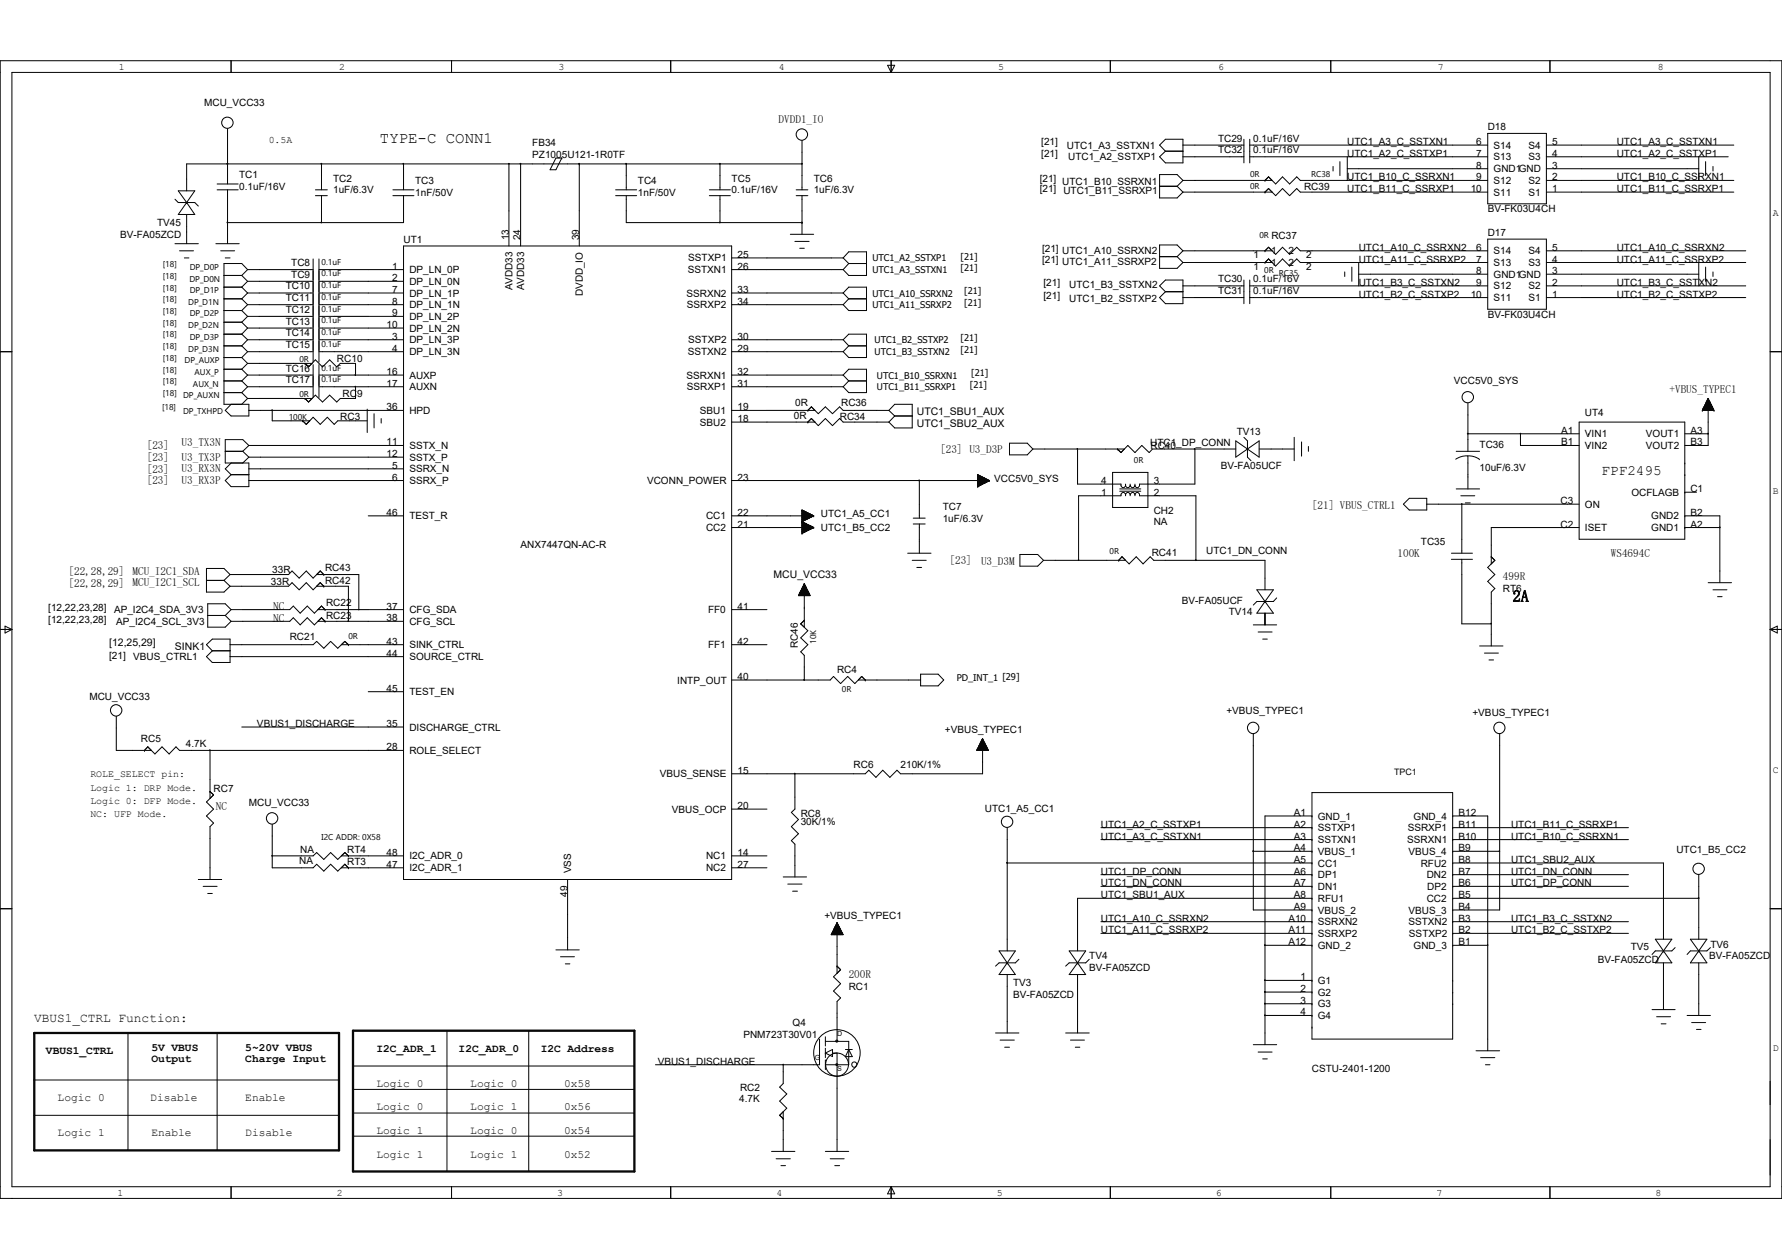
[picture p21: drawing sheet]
<svg xmlns="http://www.w3.org/2000/svg" width="297mm" height="210mm" viewBox="0 0 297 210" stroke-linecap="round" stroke-linejoin="round" font-family="sans-serif">
<defs><g id="words">
<g font-size="2.7">
<text x="252.1" y="100.2">2</text>
<text x="253.5" y="100.2">A</text>
</g>
<text font-size="2.6" x="63.3" y="23.8">TYPE-C CONN1</text>
<text font-size="2.4" x="267" y="79.1">FPF2495</text>
<text font-size="2.1" x="5.7" y="170.2">VBUS1_CTRL Function:</text>
<g font-size="1.9">
<text x="129.8" y="20.5">DD1I</text>
<text x="130.7" y="20.5">VD_O</text>
<text x="278.3" y="65.4">+BSTPC</text>
<text x="279.2" y="65.4">VU_YE1</text>
<text x="24.5" y="76.8">[3</text>
<text x="24.5" y="74.8">[3</text>
<text x="25.4" y="76.8">2] U_XP</text>
<text x="25.4" y="74.8">2]</text>
<text x="30.3" y="74.4">U_XN</text>
<text x="31.2" y="76.8">3T3</text>
<text x="31.2" y="74.4">3T3</text>
<text x="156.7" y="75.4">[3</text>
<text x="157.6" y="75.4">2]U_3</text>
<text x="162.5" y="75.4">3DP</text>
<text x="24.5" y="80.7">[3</text>
<text x="24.5" y="78.7">[3</text>
<text x="25.4" y="80.7">2] U_XP</text>
<text x="25.4" y="78.7">2] U_XN</text>
<text x="31.2" y="80.6">3R3</text>
<text x="31.2" y="78.7">3R3</text>
<text x="218.7" y="84.8">[1</text>
<text x="219.6" y="84.8">2]VU_TL</text>
<text x="224.3" y="84.8">BSCR1</text>
<text x="11.4" y="95.8">[22,9</text>
<text x="12.4" y="95.8">2,82] MUIC_D</text>
<text x="23" y="95.7">C_21SA</text>
<text x="158.3" y="94">[3</text>
<text x="159.2" y="94">2] U_3</text>
<text x="164.5" y="94.1">3DM</text>
<text x="233" y="92.8">10</text>
<text x="233.9" y="92.8">0K</text>
<text x="268.5" y="92.8">W49C</text>
<text x="269.4" y="92.8">S64</text>
<text x="11.4" y="97.7">[22,9</text>
<text x="12.4" y="97.7">2,82] MUIC_C</text>
<text x="23" y="97.7">C_21SL</text>
<text x="45.5" y="101.6">N</text>
<text x="46.5" y="101.6">C</text>
<text x="250.5" y="96.7">49</text>
<text x="251.5" y="96.7">9R</text>
<text x="45.5" y="103.5">N</text>
<text x="46.5" y="103.5">C</text>
<text x="36" y="135">N</text>
<text x="36.9" y="135">C</text>
<text x="141.5" y="162.9">20</text>
<text x="142.4" y="162.9">0R</text>
<text x="7.7" y="175.6">VBUS1_CTRL</text>
<text x="25.2" y="175">5V VBUS</text>
<text x="25.2" y="177">Output</text>
<text x="40.9" y="175">5~20V VBUS</text>
<text x="40.9" y="177">Charge Input</text>
<text x="62.7" y="175.3">I2C_ADR_1</text>
<text x="76.5" y="175.3">I2C_ADR_0</text>
<text x="90.1" y="175.3">I2C Address</text>
<text x="9.6" y="183.4">Logic 0</text>
<text x="25.1" y="183.4">Disable</text>
<text x="40.9" y="183.4">Enable</text>
<text x="62.7" y="181.1">Logic 0</text>
<text x="62.7" y="185">Logic 0</text>
<text x="78.4" y="181.1">Logic 0</text>
<text x="78.4" y="185">Logic 1</text>
<text x="94" y="181.1">0x58</text>
<text x="94" y="185">0x56</text>
<text x="9.6" y="189.3">Logic 1</text>
<text x="25.2" y="189.3">Enable</text>
<text x="40.9" y="189.3">Disable</text>
<text x="62.7" y="188.9">Logic 1</text>
<text x="78.4" y="188.9">Logic 0</text>
<text x="94" y="188.9">0x54</text>
<text x="62.7" y="192.8">Logic 1</text>
<text x="78.4" y="192.8">Logic 1</text>
<text x="94" y="192.8">0x52</text>
</g>
<g font-size="1.7">
<text x="34" y="17.7">MCU_VCC33</text>
<text x="203" y="23.6">TC29</text>
<text x="208.9" y="23.6">0.1uF/16V</text>
<text x="248" y="21.6">D18</text>
<text x="39.9" y="29.7">TC1</text>
<text x="88.7" y="24.4">FB34</text>
<text x="88.7" y="26.3">PZ1005U121-1R0TF</text>
<text x="173.6" y="26.2">[21]</text>
<text x="173.6" y="24.2">[21]</text>
<text x="177.8" y="24.8">UTC1_A3_SSTXN1</text>
<text x="178.1" y="26.7">UTC1_A2_SSTXP1</text>
<text x="203" y="25.6">TC32</text>
<text x="208.9" y="25.6">0.1uF/16V</text>
<text x="224.6" y="26.1">UTC1_A2_C_SSTXP1</text>
<text x="224.6" y="24.2">UTC1_A3_C_SSTXN1</text>
<text x="246.1" y="24.2">6</text>
<text x="246.1" y="26.1">7</text>
<text x="246.1" y="28.1">8</text>
<text x="249" y="24.8">S14</text>
<text x="249" y="26.7">S13</text>
<text x="249" y="28.7">GND1GND</text>
<text x="254.8" y="26.7">S3</text>
<text x="254.8" y="24.8">S4</text>
<text x="258.7" y="28.1">3</text>
<text x="258.7" y="26.1">4</text>
<text x="258.7" y="24.2">5</text>
<text x="269.5" y="26.1">UTC1_A2_C_SSTXP1</text>
<text x="269.5" y="24.2">UTC1_A3_C_SSTXN1</text>
<text x="39.9" y="31.6">0.1uF/16V</text>
<text x="55.5" y="30.3">TC2</text>
<text x="55.5" y="32.2">1uF/6.3V</text>
<text x="69.2" y="30.6">TC3</text>
<text x="69.2" y="32.6">1nF/50V</text>
<text x="106.3" y="30.6">TC4</text>
<text x="106.3" y="32.6">1nF/50V</text>
<text x="122" y="30.3">TC5</text>
<text x="122" y="32.2">0.1uF/16V</text>
<text x="135.6" y="30.3">TC6</text>
<text x="135.6" y="32.2">1uF/6.3V</text>
<text x="173.3" y="32">[21] UTC1_B11_SSRXP1</text>
<text x="173.3" y="30.3">[21]</text>
<text x="177.1" y="30.8">UTC1_B10_SSRXN1</text>
<text x="217.4" y="31.6">RC39</text>
<text x="224.6" y="30.1">UTC1_B10_C_SSRXN1</text>
<text x="224.6" y="32">UTC1_B11_C_SSRXP1</text>
<text x="245.1" y="32">10</text>
<text x="246.1" y="30.1">9</text>
<text x="248" y="35.3">BV-FK03U4CH</text>
<text x="249" y="30.6">S12</text>
<text x="249" y="32.6">S11</text>
<text x="254.8" y="32.6">S1</text>
<text x="254.8" y="30.6">S2</text>
<text x="258.7" y="32">1</text>
<text x="258.7" y="30.1">2</text>
<text x="269.5" y="30.1">UTC1_B10_C_SSRXN1</text>
<text x="269.5" y="32">UTC1_B11_C_SSRXP1</text>
<text x="20" y="39.6">BV-FA05ZCD</text>
<text x="26.2" y="37.7">TV45</text>
<text x="67.3" y="40.4">UT1</text>
<text x="84.8" y="40" transform="rotate(-90 84.8 40)">13</text>
<text x="86.8" y="40" transform="rotate(-90 86.8 40)">24</text>
<text x="96.6" y="40" transform="rotate(-90 96.6 40)">39</text>
<text x="173.7" y="42">[21] UTC1_A10_SSRXN2</text>
<text x="211.9" y="39.8">RC37</text>
<text x="226.5" y="41.8">UTC1_A10_C_SSRXN2</text>
<text x="246.1" y="41.8">6</text>
<text x="248" y="39.2">D17</text>
<text x="258.7" y="41.8">5</text>
<text x="269.5" y="41.8">UTC1_A10_C_SSRXN2</text>
<text x="48.6" y="44.3">TC8</text>
<text x="48.6" y="46.3">TC9</text>
<text x="65.4" y="44.9">1</text>
<text x="65.4" y="46.9">2</text>
<text x="68.2" y="45.5">DP_LN_0P</text>
<text x="68.2" y="47.5">DP_LN_0N</text>
<text x="114.6" y="45.5">SSTXN1</text>
<text x="114.7" y="43.6">SSTXP1</text>
<text x="122.9" y="44.9">26</text>
<text x="122.9" y="43">25</text>
<text x="173.7" y="43.7">[21] UTC1_A11_SSRXP2</text>
<text x="173.9" y="47.6">[21]</text>
<text x="203" y="47">TC30</text>
<text x="208.9" y="47">0.1uF/16V</text>
<text x="209" y="44.9">1</text>
<text x="209" y="43">1</text>
<text x="211.9" y="44.3">1</text>
<text x="211.9" y="42.4">1</text>
<text x="214.8" y="44.3">2</text>
<text x="214.8" y="42.4">2</text>
<text x="217.7" y="44.9">2</text>
<text x="217.7" y="43">2</text>
<text x="226.5" y="47.6">UTC1_B3_C_SSTXN2</text>
<text x="226.5" y="43.7">UTC1_A11_C_SSRXP2</text>
<text x="246.1" y="43.7">7</text>
<text x="246.1" y="45.7">8</text>
<text x="246.1" y="47.6">9</text>
<text x="249" y="42.4">S14</text>
<text x="249" y="44.3">S13</text>
<text x="249" y="46.3">GND1GND</text>
<text x="254.8" y="44.3">S3</text>
<text x="254.8" y="42.4">S4</text>
<text x="258.7" y="47.6">2</text>
<text x="258.7" y="45.7">3</text>
<text x="258.7" y="43.7">4</text>
<text x="269.5" y="43.7">UTC1_A11_C_SSRXP2</text>
<text x="269.5" y="47.6">UTC1_B3_C_SSTXN2</text>
<text x="47.6" y="48.2">TC10</text>
<text x="47.6" y="50.2">TC11</text>
<text x="47.6" y="52.2">TC12</text>
<text x="65.4" y="48.8">7</text>
<text x="65.4" y="50.8">8</text>
<text x="65.4" y="52.7">9</text>
<text x="68.2" y="49.4">DP_LN_1P</text>
<text x="68.2" y="51.4">DP_LN_1N</text>
<text x="68.2" y="53.3">DP_LN_2P</text>
<text x="85.4" y="48.4" transform="rotate(-90 85.4 48.4)">AVDD33</text>
<text x="87.4" y="48.4" transform="rotate(-90 87.4 48.4)">AVDD33</text>
<text x="97.2" y="49.3" transform="rotate(-90 97.2 49.3)">DVDD_IO</text>
<text x="114.4" y="49.4">SSRXN2</text>
<text x="114.5" y="51.4">SSRXP2</text>
<text x="122.9" y="50.8">34</text>
<text x="122.9" y="48.8">33</text>
<text x="173.9" y="49.8">[21]</text>
<text x="178.2" y="50.4">UTC1_B2_SSTXP2</text>
<text x="178.2" y="48">UTC1_B3_SSTXN2</text>
<text x="203" y="49">TC31</text>
<text x="208.9" y="49">0.1uF/16V</text>
<text x="226.5" y="49.6">UTC1_B2_C_SSTXP2</text>
<text x="245.1" y="49.6">10</text>
<text x="248" y="52.9">BV-FK03U4CH</text>
<text x="249" y="48.2">S12</text>
<text x="249" y="50.2">S11</text>
<text x="254.8" y="50.2">S1</text>
<text x="254.8" y="48.2">S2</text>
<text x="258.7" y="49.6">1</text>
<text x="269.5" y="49.6">UTC1_B2_C_SSTXP2</text>
<text x="47.6" y="54.1">TC13</text>
<text x="47.6" y="56">TC14</text>
<text x="47.6" y="58">TC15</text>
<text x="64.4" y="54.7">10</text>
<text x="65.4" y="56.6">3</text>
<text x="65.4" y="58.6">4</text>
<text x="68.2" y="57.2">DP_LN_3P</text>
<text x="68.2" y="59.2">DP_LN_3N</text>
<text x="68.2" y="55.2">DP_LN_2N</text>
<text x="114.6" y="59.2">SSTXN2</text>
<text x="114.7" y="57.2">SSTXP2</text>
<text x="122.9" y="56.6">30</text>
<text x="122.9" y="58.6">29</text>
<text x="47.6" y="61.9">TC16</text>
<text x="47.6" y="63.9">TC17</text>
<text x="56.2" y="60.3">RC10</text>
<text x="64.4" y="62.5">16</text>
<text x="64.4" y="64.4">17</text>
<text x="68.2" y="63.1">AUXP</text>
<text x="68.2" y="65">AUXN</text>
<text x="114.4" y="63.1">SSRXN1</text>
<text x="114.5" y="65">SSRXP1</text>
<text x="122.9" y="62.5">32</text>
<text x="122.9" y="64.4">31</text>
<text x="242.4" y="64.1">VCC5V0_SYS</text>
<text x="56.7" y="69.9">RC3</text>
<text x="57.1" y="66.2">RC9</text>
<text x="64.4" y="68.4">36</text>
<text x="68.2" y="69">HPD</text>
<text x="116.7" y="70.9">SBU2</text>
<text x="116.7" y="69">SBU1</text>
<text x="122.9" y="70.3">18</text>
<text x="122.9" y="68.4">19</text>
<text x="132.3" y="69.7">0R</text>
<text x="132.5" y="67.6">0R</text>
<text x="140" y="69.9">RC34</text>
<text x="140.2" y="67.6">RC36</text>
<text x="152.8" y="69.1">UTC1_SBU1_AUX</text>
<text x="152.8" y="71.1">UTC1_SBU2_AUX</text>
<text x="264.2" y="69.3">UT4</text>
<text x="64.4" y="74.2">11</text>
<text x="64.4" y="76.2">12</text>
<text x="68.2" y="74.8">SSTX_N</text>
<text x="68.2" y="76.8">SSTX_P</text>
<text x="191.7" y="74.4">UTC1_DP_CONN</text>
<text x="191.8" y="74.8">RC40</text>
<text x="206.2" y="72.5">TV13</text>
<text x="246.6" y="74.6">TC36</text>
<text x="260.2" y="74.2">B1</text>
<text x="260.2" y="72.3">A1</text>
<text x="264.2" y="74.8">VIN2</text>
<text x="264.2" y="72.9">VIN1</text>
<text x="274.4" y="74.8">VOUT2</text>
<text x="274.4" y="72.9">VOUT1</text>
<text x="281.8" y="74.2">B3</text>
<text x="281.8" y="72.3">A3</text>
<text x="65.4" y="78.1">5</text>
<text x="65.4" y="80.1">6</text>
<text x="68.2" y="78.7">SSRX_N</text>
<text x="68.2" y="80.6">SSRX_P</text>
<text x="107.9" y="80.6">VCONN_POWER</text>
<text x="122.9" y="80.1">23</text>
<text x="165.7" y="80.3">VCC5V0_SYS</text>
<text x="183.6" y="82.6">1</text>
<text x="183.6" y="80.6">4</text>
<text x="192.3" y="80.6">3</text>
<text x="192.3" y="82.6">2</text>
<text x="203.5" y="78.1">BV-FA05UCF</text>
<text x="246.6" y="78.5">10uF/6.3V</text>
<text x="260.1" y="84">C3</text>
<text x="271.9" y="82.6">OCFLAGB</text>
<text x="281.8" y="82">C1</text>
<text x="64.4" y="85.9">46</text>
<text x="68.2" y="86.5">TEST_R</text>
<text x="117.7" y="88.5">CC2</text>
<text x="117.7" y="86.5">CC1</text>
<text x="122.9" y="87.9">21</text>
<text x="122.9" y="85.9">22</text>
<text x="136.8" y="86.1">UTC1_A5_CC1</text>
<text x="136.8" y="88.5">UTC1_B5_CC2</text>
<text x="157.1" y="85">TC7</text>
<text x="157.1" y="86.9">1uF/6.3V</text>
<text x="192.3" y="85.6">CH2</text>
<text x="192.3" y="87.5">NA</text>
<text x="260.1" y="87.9">C2</text>
<text x="264.2" y="88.5">ISET</text>
<text x="264.2" y="84.6">ON</text>
<text x="275.2" y="88.5">GND1</text>
<text x="275.2" y="86.5">GND2</text>
<text x="281.8" y="87.9">A2</text>
<text x="281.8" y="85.9">B2</text>
<text x="45.4" y="95.5">33R</text>
<text x="54.2" y="95.1">RC43</text>
<text x="86.8" y="91.2">ANX7447QN-AC-R</text>
<text x="192" y="92.6">RC41</text>
<text x="201.1" y="92.4">UTC1_DN_CONN</text>
<text x="236.9" y="90.8">TC35</text>
<text x="8" y="101.8">[12,22,23,28]</text>
<text x="45.2" y="97.5">33R</text>
<text x="54.2" y="97.3">RC42</text>
<text x="54.4" y="101">RC22</text>
<text x="64.4" y="101.6">37</text>
<text x="122.9" y="101.6">41</text>
<text x="128.9" y="96.3">MCU_VCC33</text>
<text x="197" y="100.6">BV-FA05UCF</text>
<text x="250.5" y="98.6">RT6</text>
<text x="8" y="103.7">[12,22,23,28]</text>
<text x="18.2" y="107.7">[12,25,29]</text>
<text x="19" y="102.2">AP_I2C4_SDA_3V3</text>
<text x="19.4" y="104.1">AP_I2C4_SCL_3V3</text>
<text x="48.3" y="106.6">RC21</text>
<text x="54.4" y="103.1">RC23</text>
<text x="64.4" y="107.4">43</text>
<text x="64.4" y="103.5">38</text>
<text x="68.2" y="108">SINK_CTRL</text>
<text x="68.2" y="104.1">CFG_SCL</text>
<text x="68.2" y="102.2">CFG_SDA</text>
<text x="118" y="102.2">FF0</text>
<text x="118" y="108">FF1</text>
<text x="122.9" y="107.4">42</text>
<text x="133" y="108" transform="rotate(-90 133 108)">RC46</text>
<text x="204.8" y="102.5">TV14</text>
<text x="18.2" y="109.8">[21]</text>
<text x="22.2" y="109.9">VBUS_CTRL1</text>
<text x="29.2" y="108.2">SINK1</text>
<text x="64.4" y="109.4">44</text>
<text x="68.2" y="110">SOURCE_CTRL</text>
<text x="112.9" y="113.9">INTP_OUT</text>
<text x="122.9" y="113.3">40</text>
<text x="139.5" y="112.1">RC4</text>
<text x="14.9" y="116.6">MCU_VCC33</text>
<text x="64.4" y="115.2">45</text>
<text x="68.2" y="115.8">TEST_EN</text>
<text x="204.4" y="119">+VBUS_TYPEC1</text>
<text x="245.4" y="119.3">+VBUS_TYPEC1</text>
<text x="23.5" y="123.7">RC5</text>
<text x="31" y="124.4">4.7K</text>
<text x="42.8" y="121.1">VBUS1_DISCHARGE</text>
<text x="64.4" y="125">28</text>
<text x="64.4" y="121.1">35</text>
<text x="68.2" y="125.6">ROLE_SELECT</text>
<text x="68.2" y="121.7">DISCHARGE_CTRL</text>
<text x="157.5" y="122.1">+VBUS_TYPEC1</text>
<text x="35.6" y="131.9">RC7</text>
<text x="110" y="129.5">VBUS_SENSE</text>
<text x="122.9" y="128.9">15</text>
<text x="142.3" y="127.9">RC6</text>
<text x="150.1" y="127.9">210K/1%</text>
<text x="41.5" y="134.2">MCU_VCC33</text>
<text x="112" y="135.4">VBUS_OCP</text>
<text x="122.9" y="134.8">20</text>
<text x="133.5" y="136.1">RC8</text>
<text x="133.5" y="137.5">30K/1%</text>
<text x="164.2" y="135.3">UTC1_A5_CC1</text>
<text x="183.5" y="137.9">UTC1_A2_C_SSTXP1</text>
<text x="215.7" y="137.9">A2</text>
<text x="215.7" y="135.9">A1</text>
<text x="219.7" y="136.5">GND_1</text>
<text x="235.6" y="136.5">GND_4</text>
<text x="243.1" y="137.9">B11</text>
<text x="243.1" y="135.9">B12</text>
<text x="251.9" y="137.9">UTC1_B11_C_SSRXP1</text>
<text x="49.9" y="144">NA</text>
<text x="50" y="142">NA</text>
<text x="57.9" y="142">RT4</text>
<text x="64.4" y="142.6">48</text>
<text x="68.2" y="143.2">I2C_ADR_0</text>
<text x="117.7" y="143.2">NC1</text>
<text x="122.9" y="142.6">14</text>
<text x="183.5" y="139.9">UTC1_A3_C_SSTXN1</text>
<text x="215.7" y="143.8">A5</text>
<text x="215.7" y="141.8">A4</text>
<text x="215.7" y="139.9">A3</text>
<text x="219.7" y="142.4">VBUS_1</text>
<text x="219.7" y="140.5">SSTXN1</text>
<text x="219.7" y="138.5">SSTXP1</text>
<text x="234.6" y="140.5">SSRXN1</text>
<text x="234.7" y="138.5">SSRXP1</text>
<text x="234.8" y="142.4">VBUS_4</text>
<text x="243.1" y="143.8">B8</text>
<text x="243.1" y="141.8">B9</text>
<text x="243.1" y="139.9">B10</text>
<text x="251.9" y="143.8">UTC1_SBU2_AUX</text>
<text x="251.9" y="139.9">UTC1_B10_C_SSRXN1</text>
<text x="279.4" y="142">UTC1_B5_CC2</text>
<text x="57.9" y="144.1">RT3</text>
<text x="64.4" y="144.6">47</text>
<text x="68.2" y="145.2">I2C_ADR_1</text>
<text x="94.6" y="149.4" transform="rotate(-90 94.6 149.4)">49</text>
<text x="95.2" y="145.5" transform="rotate(-90 95.2 145.5)">VSS</text>
<text x="117.7" y="145.2">NC2</text>
<text x="122.9" y="144.6">27</text>
<text x="183.5" y="149.6">UTC1_SBU1_AUX</text>
<text x="183.5" y="147.7">UTC1_DN_CONN</text>
<text x="183.5" y="145.7">UTC1_DP_CONN</text>
<text x="215.7" y="149.6">A8</text>
<text x="215.7" y="147.7">A7</text>
<text x="215.7" y="145.7">A6</text>
<text x="219.7" y="148.3">DN1</text>
<text x="219.7" y="146.3">DP1</text>
<text x="219.7" y="144.4">CC1</text>
<text x="236.8" y="144.4">RFU2</text>
<text x="237.8" y="146.3">DN2</text>
<text x="237.9" y="148.3">DP2</text>
<text x="243.1" y="149.6">B5</text>
<text x="243.1" y="147.7">B6</text>
<text x="243.1" y="145.7">B7</text>
<text x="251.9" y="145.7">UTC1_DN_CONN</text>
<text x="251.9" y="147.7">UTC1_DP_CONN</text>
<text x="137.4" y="153.2">+VBUS_TYPEC1</text>
<text x="183.5" y="155.5">UTC1_A11_C_SSRXP2</text>
<text x="183.5" y="153.5">UTC1_A10_C_SSRXN2</text>
<text x="214.8" y="155.5">A11</text>
<text x="214.8" y="153.5">A10</text>
<text x="215.7" y="151.6">A9</text>
<text x="219.7" y="154.1">SSRXN2</text>
<text x="219.7" y="152.2">VBUS_2</text>
<text x="219.7" y="150.2">RFU1</text>
<text x="234.8" y="154.1">SSTXN2</text>
<text x="234.8" y="152.2">VBUS_3</text>
<text x="237.8" y="150.2">CC2</text>
<text x="243.1" y="155.5">B2</text>
<text x="243.1" y="153.5">B3</text>
<text x="243.1" y="151.6">B4</text>
<text x="251.9" y="155.5">UTC1_B2_C_SSTXP2</text>
<text x="251.9" y="153.5">UTC1_B3_C_SSTXN2</text>
<text x="181.6" y="159.8">TV4</text>
<text x="181.6" y="161.8">BV-FA05ZCD</text>
<text x="214.8" y="157.5">A12</text>
<text x="219.7" y="158.1">GND_2</text>
<text x="219.7" y="156.1">SSRXP2</text>
<text x="234.9" y="156.1">SSTXP2</text>
<text x="235.6" y="158.1">GND_3</text>
<text x="243.1" y="157.5">B1</text>
<text x="266.4" y="160.4">BV-FA05ZCD</text>
<text x="271.8" y="158.2">TV5</text>
<text x="284.9" y="159.8">BV-FA05ZCD</text>
<text x="285.1" y="157.9">TV6</text>
<text x="141.5" y="164.9">RC1</text>
<text x="168.9" y="164.3">TV3</text>
<text x="168.9" y="166.2">BV-FA05ZCD</text>
<text x="216.8" y="167.2">3</text>
<text x="216.8" y="165.3">2</text>
<text x="216.8" y="163.3">1</text>
<text x="219.7" y="167.8">G3</text>
<text x="219.7" y="165.9">G2</text>
<text x="219.7" y="163.9">G1</text>
<text x="123.9" y="172.9">PNM723T30V01</text>
<text x="132.1" y="170.9">Q4</text>
<text x="216.8" y="169.2">4</text>
<text x="219.7" y="169.8">G4</text>
<text x="109.6" y="177.4">VBUS1_DISCHARGE</text>
<text x="218.7" y="178.6">CSTU-2401-1200</text>
<text x="123.2" y="183.6">4.7K</text>
<text x="123.4" y="181.7">RC2</text>
</g>
<g font-size="1.6">
<text x="19.8" y="11.6">1</text>
<text x="56.6" y="11.6">2</text>
<text x="93.1" y="11.6">3</text>
<text x="129.8" y="11.6">4</text>
<text x="166.4" y="11.6">5</text>
<text x="203.1" y="11.6">6</text>
<text x="239.6" y="11.6">7</text>
<text x="276.3" y="11.6">8</text>
<text x="44.8" y="23.8">0.5A</text>
<text x="295.5" y="36">A</text>
<text x="295.5" y="82.3">B</text>
<text x="15.1" y="129.5">ROLE_SELECT pin:</text>
<text x="15.1" y="131.7">Logic 1: DRP Mode.</text>
<text x="295.5" y="128.8">C</text>
<text x="15.1" y="133.9">Logic 0: DFP Mode.</text>
<text x="15.1" y="136.2">NC: UFP Mode.</text>
<text x="295.5" y="175.1">D</text>
<text x="19.6" y="199.2">1</text>
<text x="56.2" y="199.2">2</text>
<text x="92.9" y="199.2">3</text>
<text x="129.4" y="199.2">4</text>
<text x="166.2" y="199.2">5</text>
<text x="202.7" y="199.2">6</text>
<text x="239.4" y="199.2">7</text>
<text x="276" y="199.2">8</text>
</g>
<g font-size="1.5">
<text x="145.4" y="43.5">UTC1_A2_SSTXP1</text>
<text x="145.4" y="45.5">UTC1_A3_SSTXN1</text>
<text x="160.1" y="43.3">[21]</text>
<text x="160.1" y="45.1">[21]</text>
<text x="145.4" y="49.4">UTC1_A10_SSRXN2</text>
<text x="145.4" y="51.4">UTC1_A11_SSRXP2</text>
<text x="160.7" y="49">[21]</text>
<text x="160.7" y="51">[21]</text>
<text x="145.8" y="59.1">UTC1_B3_SSTXN2</text>
<text x="145.8" y="57.2">UTC1_B2_SSTXP2</text>
<text x="160.1" y="58.8">[21]</text>
<text x="160.1" y="56.9">[21]</text>
<text x="146.2" y="63.1">UTC1_B10_SSRXN1</text>
<text x="146.2" y="65">UTC1_B11_SSRXP1</text>
<text x="161.7" y="64.6">[21]</text>
<text x="161.9" y="62.7">[21]</text>
<text x="159.5" y="113.5">PD_INT_1 [29]</text>
<text x="232.4" y="129.1">TPC1</text>
</g>
<g font-size="1.4">
<text x="208.4" y="29.5">0R</text>
<text x="218.6" y="29.5">RC38</text>
<text x="208.4" y="31.5">0R</text>
<text x="209.9" y="39.7">0R</text>
<text x="27.1" y="44.5">[18]</text>
<text x="27.1" y="46.5">[18]</text>
<text x="31.6" y="47">DP_D0N</text>
<text x="31.6" y="44.9">DP_D0P</text>
<text x="53.6" y="44.1">0.1uF</text>
<text x="53.6" y="46.1">0.1uF</text>
<text x="210.7" y="45.6">0R</text>
<text x="213.2" y="46">RC35</text>
<text x="27.1" y="48.4">[18]</text>
<text x="27.1" y="50.4">[18]</text>
<text x="27.1" y="52.3">[18]</text>
<text x="31.4" y="50.8">DP_D1N</text>
<text x="31.6" y="48.8">DP_D1P</text>
<text x="31.6" y="52.7">DP_D2P</text>
<text x="53.6" y="48">0.1uF</text>
<text x="53.6" y="50">0.1uF</text>
<text x="53.6" y="51.9">0.1uF</text>
<text x="53.6" y="53.9">0.1uF</text>
<text x="27.1" y="54.3">[18]</text>
<text x="27.1" y="56.2">[18]</text>
<text x="27.1" y="58.2">[18]</text>
<text x="31.4" y="54.7">DP_D2N</text>
<text x="31.4" y="58.6">DP_D3N</text>
<text x="31.6" y="56.6">DP_D3P</text>
<text x="53.6" y="55.8">0.1uF</text>
<text x="53.6" y="57.8">0.1uF</text>
<text x="27.1" y="66">[18]</text>
<text x="27.1" y="60.1">[18]</text>
<text x="27.1" y="62.1">[18]</text>
<text x="27.1" y="64.1">[18]</text>
<text x="30.8" y="60.5">DP_AUXP</text>
<text x="32.2" y="64.4">AUX_N</text>
<text x="32.4" y="62.5">AUX_P</text>
<text x="49.9" y="60.3">0R</text>
<text x="53.6" y="61.7">0.1uF</text>
<text x="53.6" y="63.7">0.1uF</text>
<text x="27" y="68.3">[18]</text>
<text x="30.5" y="68.9">DP_TXHPD</text>
<text x="30.5" y="66.4">DP_AUXN</text>
<text x="48.1" y="69.9">100K</text>
<text x="49.9" y="66.2">0R</text>
<text x="189" y="77.1">0R</text>
<text x="185" y="92.4">0R</text>
<text x="58.1" y="106.4">0R</text>
<text x="136.1" y="107.2" transform="rotate(-90 136.1 107.2)">10K</text>
<text x="140.3" y="115.2">0R</text>
<text x="53.6" y="139.9">I2C ADDR: 0X58</text>
</g>
<g font-size="1.2">
<text x="139.5" y="172.5">D</text>
<text x="135.8" y="176.6">G</text>
<text x="139.5" y="178.4">S</text>
</g>
</g></defs>
<g fill="none" stroke="#000" stroke-width=".17">
<path d="M0 10.1h297v189.5h-297zM2 12.1h293.1v185.6h-293.1zM38.5 10.1v2M75.3 10.1v2M111.8 10.1v2M148 10.9h1.1l-.6 1.2zM148.5 10.1v2M185.1 10.1v2M221.8 10.1v2M258.4 10.1v2M29.2 33.2l.5 .5h2.8l.6 .6M29.7 31.8h2.8l-1.4 1.9z"/>
<path d="M31.1 33.7h.1M31.1 33.7l1.4 2h-2.8zM31.1 35.7v4.9M36.2 31.6h3.5M36.2 30.6h3.5M37.8 27.2l.1 .1zM37.8 37l.1 .1zM37.9 27.3h.1M37.9 21.5v9.1M37.9 31.6v9M52.6 32.6h2M52.6 31.6h2"/>
<path d="M53.5 27.2l.1 .1zM53.5 37l.1 .1zM53.6 27.3v4.3M53.6 32.6v4.5M65.5 32.6h3.5M65.5 31.6h3.5M67.2 27.2v.1zM67.3 27.3v4.3M67.3 32.6v4.5h-29.4M84.8 27.2v.1zM84.8 27.3v13.7M86.7 27.2l.1 .1z"/>
<path d="M86.8 27.3v13.7M92.7 26.3h.9l-.9 2h-1zM93.6 26.3h.1M96.5 27.2l.1 .1zM96.6 27.3h.1M96.6 27.3v13.7M102.6 32.6h3.5M102.6 31.6h3.5M104.3 27.2l.1 .1zM104.4 27.3v4.3M104.4 32.6v4.5h29.3M118.2 32.6h3.5"/>
<path d="M118.2 31.6h3.5M119.9 37l.1 .1zM119.9 27.2l.1 .1zM120 27.3v4.3M120 32.6v4.5M131.7 39h3.9M132.7 32.6h2M132.7 31.6h2M133.6 37l.1 .1zM133.6 27.2l.1 .1zM133.7 37.1h.1M133.7 23.4v8.2"/>
<path d="M133.7 32.6v6.4M133.7 27.3h-102.6v4.5M193.3 24.2l1-1h2.9v3.9h-2.9l-1-1 1-.9zM193.3 31h2.9M194.3 25.2h2.9M196.2 31l1 1M197.2 24.2h10.1M197.2 26.1h10.1M197.2 32h14.8M197.2 30.1h14.8M197.2 30.1l-1-1h-2.9v3.9h2.9l1-1M197.2 30.1l-1 .9"/>
<path d="M207.3 23.2v3.9M208.3 24.2h39.7M208.3 23.2v3.9M208.3 26.1h39.7M210.9 30.1h.1M210.9 32h.1M210.9 32l.6-.6 1.1 1.2 1.2-1.2 1.2 1.2 1.2-1.2 .5 .6h31.3M210.9 30.1l.6-.6 1.1 1.1 1.2-1.1 1.2 1.1 1.2-1.1 .5 .6h31.3M222.2 27.7v.8M223.3 26.9v2.4M224.6 28.1h23.4M224.6 26.1v4"/>
<path d="M248 22.2h9.8v11.8h-9.8zM248 39.8h9.8v11.7h-9.8zM257.8 24.2h31.2M257.8 26.1h30.3M257.8 32h31.2M257.8 30.1h31.2M257.8 28.1h25.4M283.2 26.1v4M284.3 26.9v2.4M285.5 27.7v.8M0 58.6h2M29.2 40.6h3.9"/>
<path d="M29.9 41.8h2.4M30.7 43h.8M36 40.6h3.9M36.8 41.8h2.3M37.3 45.9h3M37.3 47.8h3M37.3 49.8h3M37.3 51.7h3M37.3 57.6h3M37.3 59.6h3M37.3 55.7h3M37.3 53.7h3"/>
<path d="M37.5 43h.9M40.3 45.9l1 1M40.3 47.8l1 1M40.3 49.8l1 1M40.3 51.7l1 1M40.3 53.7l1 1M40.3 55.7l1 .9M40.3 57.6l1 1M40.3 59.6l1 .9M41.3 58.6h10.9M41.3 44.9h10.9M41.3 46.9h10.9"/>
<path d="M41.3 56.6h10.9M41.3 48.8h10.9M41.3 50.8h10.9M41.3 52.7h10.9M41.3 54.7h10.9M41.3 44.9l-1-1h-3v23.5h4.2v1.9h-3l-1-.9 1-1M41.3 44.9l-1 1M41.3 46.9l-1 .9M41.3 48.8l-1 1M41.3 50.8l-1 .9M41.3 52.7l-1 1M41.3 54.7l-1 1"/>
<path d="M41.3 56.6l-1 1M41.3 58.6l-1 1M52.2 43.1v17.2M53.2 58.6h14.1M53.2 44.9h14.1M53.2 46.9h14.1M53.2 56.6h14.1M53.2 48.8h14.1M53.2 50.8h14.1M53.2 52.7h14.1M53.2 54.7h14.1M53.2 43.1v17.2"/>
<path d="M67.3 41h54.7v105.5h-54.7zM122 58.6h18.5M122 44.9h18.5M122 56.6h18.5M122 48.8h18.5M122 50.8h18.5M122 43h18.5M132.5 40.2h2.4M133.3 41.4h.8M140.5 56.6l1-.9h2.9v3.9h-2.9l-1-1M140.5 43l1-1h2.9v3.9h-2.9l-1-1M140.5 48.8l1-1h2.9v3.9h-2.9l-1-.9"/>
<path d="M140.5 43l1 .9M140.5 48.8l1 1M140.5 56.6l1 1M141.5 43.9h2.9M141.5 43.9l-1 1M141.5 49.8h2.9M141.5 49.8l-1 1M141.5 57.6l-1 1M141.5 57.6h2.9M193.3 47.6l1-.9h2.9v3.9h-2.9l-1-1 1-1zM193.3 42.8h2.9M194.3 48.6h2.9"/>
<path d="M196.2 42.8l1 .9M197.2 47.6h10.1M197.2 49.6h10.1M197.2 43.7h14.8M197.2 41.8h14.8M197.2 41.8l-1-1h-2.9v3.9h2.9l1-1M197.2 41.8l-1 1M207.3 46.7v3.9M208.3 46.7v3.9M208.3 47.6h39.7M208.3 49.6h39.7M210.9 43.7h.1"/>
<path d="M210.9 41.8h.1M210.9 43.7l.6-.6 1.1 1.2 1.2-1.2 1.2 1.2 1.2-1.2 .5 .6h31.3M210.9 41.8l.6-.6 1.1 1.2 1.2-1.2 1.2 1.2 1.2-1.2 .5 .6h31.3M224.2 45.3v.8M225.3 44.5v2.4M226.5 45.7h21.5M226.5 43.7v3.9M257.8 47.6h33.2M257.8 49.6h33.2M257.8 45.7h25.4M257.8 43.7h33.2M257.8 41.8h33.2"/>
<path d="M283.2 43.7v3.9M284.3 44.5v2.4M285.5 45.3v.8M295.1 58.6h1.9M37.3 61.5h3M37.3 63.5h3M37.3 65.4h3M37.5 75.2h3M38.5 77.1l-1 1 1 1M38.5 79.1h3M40.3 61.5l1 1M40.3 63.5l1 .9"/>
<path d="M40.3 65.4l1 1M40.5 75.2l1 1M41.3 62.5h10.9M41.3 64.4h10.9M41.3 60.5h10.7l-.6 .6M41.3 66.4h10.7M41.3 62.5l-1 1M41.3 64.4l-1 1M41.3 66.4l-1 1M41.3 60.5l-1 1M41.5 78.1h25.8M41.5 74.2h25.8"/>
<path d="M41.5 76.2h25.8M41.5 68.4h25.8M41.5 74.2l-1-1h-3v3.9h4v4h-3l-1-1 1-1M41.5 74.2l-1 1M41.5 76.2l-1 .9M45.3 68.3h.1zM45.4 68.4v1.7h6.2l-.5 .6M50.5 70.1h.1M50.5 70.1l.6 .6M50.8 60.5h.1M50.8 66.4h.1M50.8 60.5l.6 .6"/>
<path d="M51.4 61.1l1.2-1.2 1.2 1.2 1.1-1.2 1.2 1.2 .6-.6h2.6v2M52.2 60.7v5.5M53.2 62.5h14.1M53.2 64.4h14.1M53.2 60.7v5.5M59.2 64.4v.1zM59.2 62.4v.1zM59.3 64.4v2h-2.6l-.6 .6-1.2-1.2-1.1 1.2-1.2-1.2-1.2 1.2-.6-.6M61.2 70.1h-4.9l-.6 .6-1.1-1.2-1.2 1.2-1.2-1.2-1.1 1.2M61.2 68.2v3.9M62.4 68.9v2.4M63.5 69.7v.8"/>
<path d="M122 62.5h18.5M122 64.4h18.5M122 68.4h13.8M134.7 70.3h.1M134.7 68.4h.1M134.7 68.4l.6-.6 1.1 1.1 1.2-1.1 1.2 1.1 1.2-1.1 .5 .6h7.7M135.3 69.7l.5 .6h-13.8M135.3 69.7l1.1 1.2 1.2-1.2 1.2 1.2 1.2-1.2 .5 .6h7.7M135.3 69.7l-.6 .6M140.5 62.5l1-1h2.9v3.9h-2.9l-1-1M140.5 62.5l1 1M141.5 63.5h2.9"/>
<path d="M141.5 63.5l-1 .9M148.2 68.4l.9-1h3v3.9h-3l-.9-1M148.2 68.4l.9 .9M149.1 69.3h3M149.1 69.3l-.9 1M153.2 80l.1 .1zM163 79.1h.1M163 79.5h.8v1.1h-.8M163 79.1v2M163 79.2h.1v1.8h-.1M163 79.2h.3v1.7h-.3M163 79.3h.5v1.5h-.5"/>
<path d="M163 79.4h.6v1.3h-.6M163 79.6h1.1v.9h-1.1M163 79.8h1.4v.5h-1.4M163 79.1l1.9 1M163 80h1.8M163 79.9h1.6M163 79.7h1.3M163 79.5h1M163.1 79.1v1.9M163.2 79.2v1.7M163.4 79.3v1.6M163.5 79.4v1.4"/>
<path d="M163.7 79.5v1.2M163.9 79.5v1.1M163.9 79.5v1.1h-.9M164 79.6v1M164.2 79.7v.8M164.2 79.7v.7h-1.2M164.3 79.8v.6M164.5 79.8v.5M164.5 79.9v.4h-1.5M164.6 79.9v.3M164.7 80v.2h-1.7M164.8 80v.1"/>
<path d="M168.3 73.8h2.9l1 1-1 1h-2.9zM172.2 74.8h15.2l-.5 .6M179.5 74.7l.1 .1zM179.6 74.8v5.8h7.3a.4 .4 0 0 0 .2 .6 .4 .4 0 0 0 .5-.3M185.5 78.7h5.8v5.8h-5.8zM186.3 74.8h.1M186.3 74.8l.6 .6M199.1 74.7v.1zM199.2 74.8v5.8h-9.3a.4 .4 0 0 1-.2 .6 .4 .4 0 0 1-.5-.3M206 73.4l3.9 2.8v-2.8l-3.9 2.8zM206 74.8h-13.9l-.5 .6-1.3-1.2-1.1 1.2-1.2-1.2-1.1 1.2M207.3 72.9l.6 .5v2.8l.6 .6"/>
<path d="M207.9 74.8h.1M209.9 74.8h5.8M215.7 72.9v3.9M217 73.6v2.4M218.1 74.4v.8M242.7 75.2h3.9M244.6 72.2l.1 .1zM244.6 75.9l1.3 .2 .7 .5M244.6 76h-.8l-1.1 .5M244.7 72.3h18.5M244.7 67.2v8M244.7 76v5.4"/>
<path d="M253.4 72.2v.1zM253.4 72.3v1.9h9.8M263.2 70.3h17.6v19.5h-17.6zM264.8 72.3h.1M264.8 74.2h.1M280.8 77.1h.1M280.8 79.1h.1M280.8 72.3h3.9M283.8 68.4h.1M283.8 68.4h1.9M283.8 68.3h1.9M283.8 68.2h1.8"/>
<path d="M283.8 68.2v.2M283.9 68.2h1.7M283.9 68.1h1.6M283.9 68v.4M283.9 68h1.6M284 67.9h1.5M284.1 67.8h1.3M284.1 67.7v.7M284.1 67.7h1.2M284.1 67.6h1.2M284.1 67.5v.9M284.2 67.5h1.1"/>
<path d="M284.2 67.4h1M284.2 67.4v1M284.3 67.4h.9M284.3 67.2v1.2M284.3 67.3h.9v1.1M284.3 67.2h.8M284.4 67.1h.7M284.4 67.1h.6M284.4 67v1.4M284.4 67h.6M284.4 66.8v1.6M284.5 66.9h.4"/>
<path d="M284.5 66.8h.4M284.5 66.7v1.7M284.6 66.8h.3v1.6M284.6 66.7h.2M284.6 66.5v1.9M284.6 66.6h.2M284.7 72.2v.1zM284.7 66.5h.1M284.7 66.4v2M284.7 66.4h.1M284.7 66.4v7.8h-3.9M284.7 66.4l-.9 2"/>
<path d="M284.7 66.4l1 2M284.8 66.5v1.9M284.8 66.6v1.8M285 66.9v1.5M285.1 67.1v1.3M285.2 67.4v1M285.3 67.6v.8M285.4 67.9h-1.4v.5M285.4 67.7v.7M285.5 67.9v.5M285.5 68v.4M285.6 68.2v.2"/>
<path d="M285.7 68.4h.1M34.4 96.7h2.9M37.3 96.7l1.1 1M38.4 97.7h9.7l.6-.6 1.2 1.2 1.2-1.2 1.1 1.2 1.2-1.2 .6 .6M38.4 95.7h9.7l.6-.6 1.2 1.2 1.2-1.2 1.1 1.2 1.2-1.2 .6 .6M38.4 95.7l-1.1 1M38.4 95.7l-1.1-1h-2.9v3.9h2.9l1.1-.9M41.5 80.1h25.8M52.8 97.7h5.3v5.8M52.8 95.7h7v5.9M54 97.7h.1M54 95.7h.1"/>
<path d="M61.4 85.9h5.9M122 80.1h42.9M122 85.9h13.6M122 87.9h13.6M133.1 99.2h1.9M133.1 99.1v.1M133.2 99.1h1.8M133.2 99h1.8M133.2 98.9v.3M133.3 98.9h1.6M133.3 98.8h1.6v.4M133.3 98.8v.4"/>
<path d="M133.3 98.8h1.5M133.3 98.7h1.5M133.3 98.6v.6M133.4 98.6h1.3M133.4 98.5v.7M133.5 98.5h1.2M133.5 98.4h1.1M133.5 98.3v.9M133.6 98.3h1M133.6 98.3h.9M133.6 98.1v1.1M133.6 98.2h.9"/>
<path d="M133.7 86.9h.1M133.7 85h.1M133.7 88.9h.1M133.7 87.3h.7v1.2h-.7M133.7 85v3.9M133.7 98v1.2M133.7 85l1.9 .9M133.7 85h.2v1.8h-.2M133.7 85.1h.3v1.6h-.3M133.7 85.2h.5v1.5h-.5M133.7 85.3h.6v1.3h-.6M133.7 85.3h.7v1.2h-.7"/>
<path d="M133.7 85.6h1.3v.7h-1.3M133.7 85.9h1.9M133.7 85.8h1.8M133.7 85.7h1.6M133.7 85.6h1.4M133.7 85.5h1.1M133.7 85.4h1M133.7 87h.2v1.8h-.2M133.7 87.1h.3v1.6h-.3M133.7 87.2h.5v1.4h-.5M133.7 87.2h.6v1.4h-.6M133.7 87.5h1.3v.7h-1.3"/>
<path d="M133.7 86.9l1.9 1M133.7 87.8h1.9M133.7 87.8h1.8M133.7 87.7h1.6M133.7 87.6h1.4M133.7 87.5h1.1M133.7 87.4h1M133.7 98.1h.7M133.7 98h.7M133.8 85v1.9M133.8 87v1.8M133.8 97.8v1.4"/>
<path d="M133.8 97.9h.6M133.8 97.8h.6M133.9 97.7v1.5M133.9 97.7h.4v1.5M133.9 97.7h.4M133.9 85v1.8M133.9 87v1.7M133.9 97.5v1.7M133.9 97.6h.3M133.9 97.5h.3M134 97.3v1.9M134 97.5h.2"/>
<path d="M134 97.4h.1M134.1 97.3h.1M134.1 85.1v1.6M134.1 87.1v1.6M134.1 97.2v7.3l-.6-.6M134.1 97.2l.9 2h-1.9zM134.2 97.4v1.8M134.2 85.2v1.5M134.2 87.2v1.4M134.2 97.6v1.6M134.4 85.3v1.3M134.4 87.2v1.3"/>
<path d="M134.4 97.9v1.3M134.4 98v1.2M134.5 85.4v1.1M134.5 87.3v1.1M134.5 98.2v1M134.6 85.4v1h-.9M134.6 87.4v1h-.9M134.6 98.3v.9M134.7 85.5v.9M134.7 87.4v.9M134.7 98.5v.7M134.8 85.5v.9h-1.1"/>
<path d="M134.8 87.5v.8h-1.1M134.8 98.7v.5M134.9 85.6v.7M134.9 87.5v.8M135 99v.2M135 85.6v.6M135 87.6v.6M135 99.1v.1M135.1 85.6v.6h-1.4M135.1 87.6v.6h-1.4M135.2 85.7v.4M135.2 87.7v.4"/>
<path d="M135.3 85.7v.4h-1.6M135.3 87.7v.4h-1.6M135.3 85.8v.3M135.3 87.7v.4M135.4 85.8v.3h-1.7M135.4 87.8v.2h-1.7M135.5 85.9v.1M135.5 87.8v.2M135.5 85.9v.1h-1.8M135.5 87.8v.1h-1.8M135.6 85.9h.1M135.6 87.9h.1"/>
<path d="M135.6 85.9l-1.9 1M135.6 87.9l-1.9 1M151.3 92.2h3.9M152.1 93.3h2.3M152.2 87.3h2M152.2 86.3h2M152.8 94.5h.8M153.2 80.1v6.2M153.2 87.3v4.9M163 81.1h.1M164.9 80.1h-1.9M164.9 80.1h.1"/>
<path d="M164.9 80.1l-1.9 1M170 92.4h3l.9 .9-.9 1h-3zM173.9 93.3h13.7M179.7 93.3l.1 .1zM186.5 93.3h.1M186.5 93.3l.5-.5 1.2 1.1 1.2-1.1 1.1 1.1 1.2-1.1 .6 .5h18.6v5M186.6 81.8h3.6M186.6 81.4h3.6M187.6 82.4a.4 .4 0 0 1 .5-.3 .4 .4 0 0 1 .3 .5M187.6 82.4a.4 .4 0 0 0-.5-.3 .4 .4 0 0 0-.2 .5h-7.1v10.7M187.6 80.6v.3M187.6 82.4v.2"/>
<path d="M188.4 80.6a.4 .4 0 0 1-.3 .6 .4 .4 0 0 1-.5-.3M188.4 80.9a.38 .38 0 0 0 .4 .3 .38 .38 0 0 0 .4-.3M188.4 82.4a.38 .38 0 0 1 .4-.4 .38 .38 0 0 1 .4 .4M189.2 82.4a.4 .4 0 0 1 .5-.3 .4 .4 0 0 1 .2 .5h9.4v10.7M189.2 80.6v.3M189.2 82.4v.2M199.3 93.3l.1 .1zM209.5 98.3h2.8l-1.4 1.9zM212.8 99.6l-.5 .6h-2.8l-.6 .6M233.9 84l1-1h2.9v2h-2.9zM237.8 84h25.4M241.9 93.2h3.5"/>
<path d="M241.9 92.2h3.5M242.7 81.4h3.9M243.5 82.6h2.3M243.6 83.9l.1 .1zM243.7 84v8.2M243.7 93.2v10.7h4.9M244.3 83.8h.8M248.6 92.8h.1M248.6 92.8l.6 .5-1.2 1.2 1.2 1.2-1.2 1.2 1.2 1.1-.6 .6v9M263.2 87.9h-14.6v6M265.2 84h.1M265.2 87.9h.2"/>
<path d="M280.8 87.9h.1M280.8 85.9h.1M280.8 82h.1M280.8 85.9h5.9v11.2M280.8 87.9h5.9M280.8 82h2M284.7 97.1h3.9M285.5 98.3h2.4M286.3 99.4h.8M286.6 87.8l.1 .1zM0 104.9h2M.8 104.3l1.2 .6-1.2 .6z"/>
<path d="M19.4 119.3v5.7h5.8M34.4 107.4l1-.9h3v3.9h-3l-1-1 1-1zM34.6 102.5h2.9M35.4 108.4h3M37.5 102.5l1 1M38.4 109.4h28.9M38.5 103.5h9.8l.6-.6 1.1 1.2 1.2-1.2 1.2 1.2 1.2-1.2 .6 .6M38.5 101.6h9.8l.6-.6 1.1 1.2 1.2-1.2 1.2 1.2 1.2-1.2 .6 .6M38.5 101.6l-1 .9M38.5 101.6l-1-1h-2.9v3.9h2.9l1-1M53 103.5h14.3M53 101.6h14.3"/>
<path d="M54.2 103.5h.1M54.2 101.6h.1M57.5 106.8l-1.2 1.2-1.2-1.2-1.1 1.2-1.2-1.2-.6 .6h-13.8M57.5 106.8l-.6 .6h10.4M57.5 106.8l.6 .6M58 103.4l.1 .1zM58.1 107.4h.1M59.8 101.5l.1 .1zM61.4 115.2h5.9M122 107.4h5.8M122 101.6h5.8M133.5 103.9l1.2 1.2-1.2 1.2 1.2 1.1-1.2 1.2 .6 .6v4.1"/>
<path d="M134 113.2l.1 .1zM134.1 103.3h.1M134.1 103.3l-.6 .6M143.6 112.7l.6 .6M143.6 112.7l-1.1 1.2-1.2-1.2-1.2 1.2-1.2-1.2-.5 .6h-16.4M143.6 112.7l-.5 .6h10.4M144.2 113.3h.1M153.5 112.3h2.9l.9 1-.9 1h-2.9zM208.9 104.1h3.9M209.7 105.3h2.3M210.5 106.5h.7M210.9 100.2h.1"/>
<path d="M210.9 100.2l1.4 2h-2.8zM210.9 102.2v1.9M246.6 107.6h3.9M247.4 108.8h2.4M248.2 109.9h.8M248.5 103.8l.1 .1zM295.1 104.9h1.9M295.1 104.9l1.1-.6v1.2zM24.1 125h.1M24.1 125l.5-.6 1.2 1.2 1.2-1.2 1.2 1.2 1.1-1.2 .6 .6h37.4M34.9 124.9l.1 .1zM35 131.9h.1"/>
<path d="M35 131.9l.6 .5-1.2 1.2 1.2 1.2-1.2 1.1 1.2 1.2-.6 .6v8.8M35 125v8M40.3 121.1h27M45.4 137.3v7.3h6.8l.6-.6 1.2 1.1 1.1-1.1 1.2 1.1 1.2-1.1M122 134.8h5.8M132.4 128.8l.1 .1zM132.5 128.9v5.9l-.6 .5 1.2 1.2-1.2 1.2 1.2 1.2-1.2 1.1 .6 .6v5.5M162.9 125h1.8M162.9 124.9v.1M162.9 124.9h1.8M162.9 124.8h1.7M162.9 124.8v.2"/>
<path d="M163 124.8h1.6v.2M163 124.7h1.5M163 124.6v.4M163 124.6h1.5M163.1 124.5h1.4M163.1 124.3h1.3M163.1 124.2v.8M163.2 124.2h1.2M163.2 124.2h1.1v.8M163.2 124.1v.9M163.3 124.1h1M163.3 124h.9"/>
<path d="M163.3 123.9v1.1M163.4 124h.8M163.4 123.9h.8M163.4 123.8h.7M163.4 123.7v1.3M163.5 123.7h.6M163.5 123.7h.5M163.5 123.6v1.4M163.5 123.6h.5M163.5 123.4v1.6M163.6 123.5h.4M163.6 123.4h.3"/>
<path d="M163.6 123.3v1.7M163.7 123.3h.2M163.7 123.2h.2v1.8M163.7 123.1v1.9M163.7 123.1h.1M163.8 123.1h.1M163.8 123.1l1 1.9h-2zM163.8 123.1v5.8h-13.7l-.6-.6-1.2 1.2-1.2-1.2-1.1 1.2-1.2-1.2-.6 .6h-22.2M163.9 123.4v1.6M164 123.5v1.5M164.1 123.7v1.3M164.2 123.8v1.2"/>
<path d="M164.2 124v1M164.4 124.4h-1.3v.6M164.4 124.3v.7M164.5 124.5v.5M164.5 124.6v.4M164.7 124.9v.1M167.9 137.9v20.5M183.5 139.9h35.2M183.5 137.9h35.2M208.9 122.3v29.3h9.8M218.7 139.9h.1M218.7 137.9h.1"/>
<path d="M218.7 135.9h.1M218.7 132h23.4v41.1h-23.4zM218.7 135.9h-7.8v38.1M242.1 139.9h.1M242.1 137.9h.1M242.1 135.9h.1M242.1 139.9h29.3M242.1 137.9h29.3M242.1 135.9h5.9v39.1M250 122.3v29.3h-7.9M0 151.4h2M33.1 146.5h3.9"/>
<path d="M33.9 147.7h2.3M34.6 148.8h.8M45.3 142.5l.1 .1zM57.5 144l-.6 .6h10.4M57.5 142l-1.2 1.2-1.2-1.2-1.1 1.2-1.2-1.2-.6 .6h-6.8M57.5 142l-.6 .6h10.4M57.5 144l.6 .6M57.5 142l.6 .6M58.1 144.6h.1M58.1 142.6h.1M92.7 158.2h3.9M93.4 159.4h2.4"/>
<path d="M94.6 146.5v11.7M122 144.6h5.8M122 142.6h5.8M130.6 146.1h3.8M131.3 147.3h2.4M132.1 148.5h.8M138.6 155.6h1.9v.1M138.6 155.6v.1M138.6 155.5h1.9M138.7 155.7v-.3h1.7v.3M138.7 155.4h1.7M138.8 155.2v.5"/>
<path d="M138.8 155.3h1.5v.4M138.8 155.2h1.5M138.8 155.2h1.4v.5M138.8 155.1v.6M138.9 155.1h1.3M138.9 155h1.3v.7M139 155.7v-.9h1.1v.9M139 154.7h1M139.1 154.7h.9v1M139.1 154.6v1.1M139.1 154.6h.9M139.1 154.5h.9v1.2"/>
<path d="M139.1 154.4v1.3M139.2 154.4h.7M139.2 154.3h.7v1.4M139.2 154.3v1.4M139.3 154.3h.5M139.3 154.2h.5v1.5M139.3 154.1v1.6M139.4 154.1h.3M139.4 154.1h.3v1.6M139.4 154v1.7M139.4 154h.3M139.4 153.9h.2v1.8"/>
<path d="M139.4 153.8v1.9M139.5 153.7h.1M139.5 153.7v8.4M139.5 153.7l1 2h-1.9zM139.5 153.8h.1M140.1 154.9h-1.2v.8M166.5 158.4h2.7l-1.3 2zM167.8 143.7l.1 .1zM167.9 143.8h50.8M169.8 159.8l-.6 .6h-2.7l-.6 .6M178.2 158.4h2.8l-1.4 2zM181.6 159.8l-.6 .6h-2.8l-.6 .6"/>
<path d="M183.5 155.5h35.2M183.5 153.5h35.2M183.5 147.7h35.2M183.5 145.7h35.2M208.8 141.7l.1 .1zM208.9 141.8h9.8M210.8 157.4h.1zM210.9 157.5h7.8M218.7 157.5h.1M218.7 155.5h.1M218.7 151.6h.1M218.7 149.6h.1"/>
<path d="M218.7 147.7h.1M218.7 141.8h.1M218.7 143.8h.1M218.7 145.7h.1M218.7 153.5h.1M218.7 149.6h-39.1v8.8M242.1 157.5h.1M242.1 155.5h.1M242.1 153.5h.1M242.1 151.6h.1M242.1 149.6h.1M242.1 147.7h.1"/>
<path d="M242.1 141.8h.1M242.1 143.8h.1M242.1 145.7h.1M242.1 157.5h5.9M242.1 155.5h29.3M242.1 153.5h29.3M242.1 149.6h41.1M242.1 147.7h29.3M242.1 145.7h29.3M242.1 143.8h35.2v12.7M242.1 141.8h7.9M247.9 157.4h.1z"/>
<path d="M249.9 141.7v.2zM275.9 156.5h2.8l-1.4 1.9zM277.3 158.4h.1M277.3 158.4l1.4 2h-2.8zM279.2 157.9l-.5 .5h-2.8l-.5 .6M281.8 156.5h2.7l-1.3 1.9zM283.1 149.6l.1 .1zM283.2 158.4h.1M283.2 158.4l1.3 2h-2.7zM283.2 145.7v10.8M285.1 157.9l-.6 .5h-2.7l-.6 .6M295.1 151.4h1.9"/>
<path d="M5.7 179.9h50.8M21.3 172.1v19.5M36.2 172.1v19.5M58.8 177.6h46.9M74.5 171.7v23.5M88.1 171.7v23.5M94.2 160.6h.8M130.5 177.3l.1 .1zM130.6 177.4v3.1l-.6 .6 1.1 1.1-1.1 1.2 1.1 1.2-1.1 1.2 .6 .6M136.6 173.1v4.3h-27.3M137.6 175.4h.1M137.6 173.5h3.9v3.9h-3.9"/>
<path d="M137.6 172.7v1.5M137.6 174.6v1.6M137.6 176.6v1.6M137.6 175.4l1.2-.6v1.2zM138.8 175.4h.7v16.4M139.4 177.2h.2v.3h-.2zM139.4 173.3h.2v.3h-.2zM139.5 161h.1M139.5 161l.6 .5-1.2 1.2 1.2 1.2-1.2 1.2 1.2 1.1-.6 .6v6.7M140.9 174.8h1.2M141.5 174.8h.1M141.5 174.8l.6 1.2h-1.2z"/>
<path d="M165.9 172.1h3.9M166.7 173.3h2.4M167.5 174.5h.8M167.9 160.4h.1M167.9 160.4l1.3 1.9h-2.7zM167.9 162.3v9.8M177.6 172.1h4M178.4 173.3h2.4M179.2 174.5h.8M179.6 160.4h.1M179.6 160.4l1.4 1.9h-2.8zM179.6 162.3v9.8"/>
<path d="M208.9 174h3.9M209.7 175.3h2.3M210.5 176.4h.7M210.8 163.2l.1 .1zM210.8 165.2l.1 .1zM210.8 167.1l.1 .1zM210.8 169.1l.1 .1zM210.9 169.2h7.8M210.9 167.2h7.8M210.9 165.3h7.8M210.9 163.3h7.8M218.7 167.2h.1"/>
<path d="M218.7 169.2h.1M218.7 165.3h.1M218.7 163.3h.1M218.7 171.1h.1M242.1 167.2h.1M242.1 163.3h.1M242.1 165.3h.1M246 175h4M246.8 176.2h2.4M247.6 177.4h.8M275.4 168.2h3.8M276.1 169.4h2.4"/>
<path d="M276.9 170.6h.8M277.3 160.4v7.8M281.2 169.2h3.9M282 170.3h2.3M282.8 171.5h.7M283.2 160.4v8.8M5.7 185.8h50.8M38.5 197.7v1.9M58.8 181.5h46.9M58.8 185.4h46.9M58.8 189.3h46.9M75.3 197.7v1.9"/>
<path d="M111.8 197.7v1.9M128.6 191.8h3.9M129.4 193h2.3M130.2 194.2h.7M130.6 186.4h.1M130.6 185.2v6.6M137.6 191.8h3.9M138.4 193h2.3M139.1 194.2h.9M148.5 197.7v1.9M148.5 197.7l.6 1.2h-1.1zM185.1 197.7v1.9"/>
<path d="M221.8 197.7v1.9M258.4 197.7v1.9"/>
<circle cx="37.9" cy="20.4" r=".95"/>
<circle cx="133.7" cy="22.4" r=".95"/>
<circle cx="244.7" cy="66.2" r=".95"/>
<circle cx="19.4" cy="118.3" r=".95"/>
<circle cx="45.4" cy="136.3" r=".95"/>
<circle cx="167.9" cy="136.9" r=".95"/>
<circle cx="208.9" cy="121.3" r=".95"/>
<circle cx="249.9" cy="121.3" r=".94"/>
<circle cx="283.1" cy="144.7" r=".95"/>
<circle cx="139.5" cy="175.4" r="3.9"/>
<circle cx="139.5" cy="177.4" r="1.92"/>
<circle cx="142.4" cy="177.4" r=".44"/>
</g>
<path d="M5.7 172.1h50.8v19.5h-50.8zM58.8 171.7h46.9v23.5h-46.9z" fill="none" stroke="#000" stroke-width=".38"/>
<g fill="#000">
<path d="M37.8 27.2l.1 .1z" fill-rule="evenodd"/>
<path d="M37.8 37l.1 .1z" fill-rule="evenodd"/>
<path d="M37.8 27.2l.1 .1z" fill-rule="evenodd"/>
<path d="M53.5 27.2l.1 .1z" fill-rule="evenodd"/>
<path d="M53.5 37l.1 .1z" fill-rule="evenodd"/>
<path d="M67.2 27.2v.1z" fill-rule="evenodd"/>
<path d="M84.8 27.2v.1z" fill-rule="evenodd"/>
<path d="M86.7 27.2l.1 .1z" fill-rule="evenodd"/>
<path d="M96.5 27.2l.1 .1z" fill-rule="evenodd"/>
<path d="M104.3 27.2l.1 .1z" fill-rule="evenodd"/>
<path d="M119.9 37l.1 .1z" fill-rule="evenodd"/>
<path d="M119.9 27.2l.1 .1z" fill-rule="evenodd"/>
<path d="M133.6 37l.1 .1z" fill-rule="evenodd"/>
<path d="M133.6 27.2l.1 .1z" fill-rule="evenodd"/>
<path d="M45.3 68.3h.1z" fill-rule="evenodd"/>
<path d="M59.2 64.4v.1z" fill-rule="evenodd"/>
<path d="M59.2 62.4v.1z" fill-rule="evenodd"/>
<path d="M179.5 74.7l.1 .1z" fill-rule="evenodd"/>
<path d="M199.1 74.7v.1z" fill-rule="evenodd"/>
<path d="M244.6 72.2l.1 .1z" fill-rule="evenodd"/>
<path d="M253.4 72.2v.1z" fill-rule="evenodd"/>
<path d="M284.7 72.2v.1z" fill-rule="evenodd"/>
<path d="M153.2 80l.1 .1z" fill-rule="evenodd"/>
<path d="M179.7 93.3l.1 .1z" fill-rule="evenodd"/>
<path d="M199.3 93.3l.1 .1z" fill-rule="evenodd"/>
<path d="M243.6 83.9l.1 .1z" fill-rule="evenodd"/>
<path d="M286.6 87.8l.1 .1z" fill-rule="evenodd"/>
<path d="M58 103.4l.1 .1z" fill-rule="evenodd"/>
<path d="M59.8 101.5l.1 .1z" fill-rule="evenodd"/>
<path d="M134 113.2l.1 .1z" fill-rule="evenodd"/>
<path d="M248.5 103.8l.1 .1z" fill-rule="evenodd"/>
<path d="M34.9 124.9l.1 .1z" fill-rule="evenodd"/>
<path d="M132.4 128.8l.1 .1z" fill-rule="evenodd"/>
<path d="M45.3 142.5l.1 .1z" fill-rule="evenodd"/>
<path d="M167.8 143.7l.1 .1z" fill-rule="evenodd"/>
<path d="M208.8 141.7l.1 .1z" fill-rule="evenodd"/>
<path d="M210.8 157.4h.1z" fill-rule="evenodd"/>
<path d="M247.9 157.4h.1z" fill-rule="evenodd"/>
<path d="M249.9 141.7v.2z" fill-rule="evenodd"/>
<path d="M283.1 149.6l.1 .1z" fill-rule="evenodd"/>
<path d="M130.5 177.3l.1 .1z" fill-rule="evenodd"/>
<path d="M210.8 163.2l.1 .1z" fill-rule="evenodd"/>
<path d="M210.8 165.2l.1 .1z" fill-rule="evenodd"/>
<path d="M210.8 167.1l.1 .1z" fill-rule="evenodd"/>
<path d="M210.8 169.1l.1 .1z" fill-rule="evenodd"/>
</g>
<use href="#words"/>
</svg>
